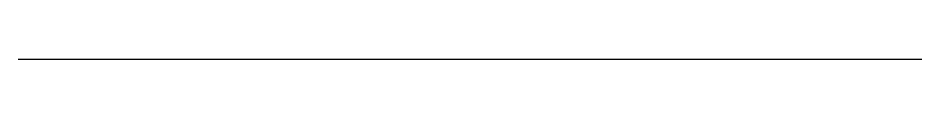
# Model space of a CAD drawing. Header units: millimetres. Extents: x 0 to 10, y 0 to 0.
import ezdxf

# ---------------------------------------------------------------- set-up
doc = ezdxf.new("R2010")
doc.units = ezdxf.units.MM

msp = doc.modelspace()

# ---------------------------------------------------------------- linework, layer by layer
at = {"color": 5}
msp.add_line((0, 0), (10, 0), dxfattribs=at)

doc.saveas('drawing.dxf')
